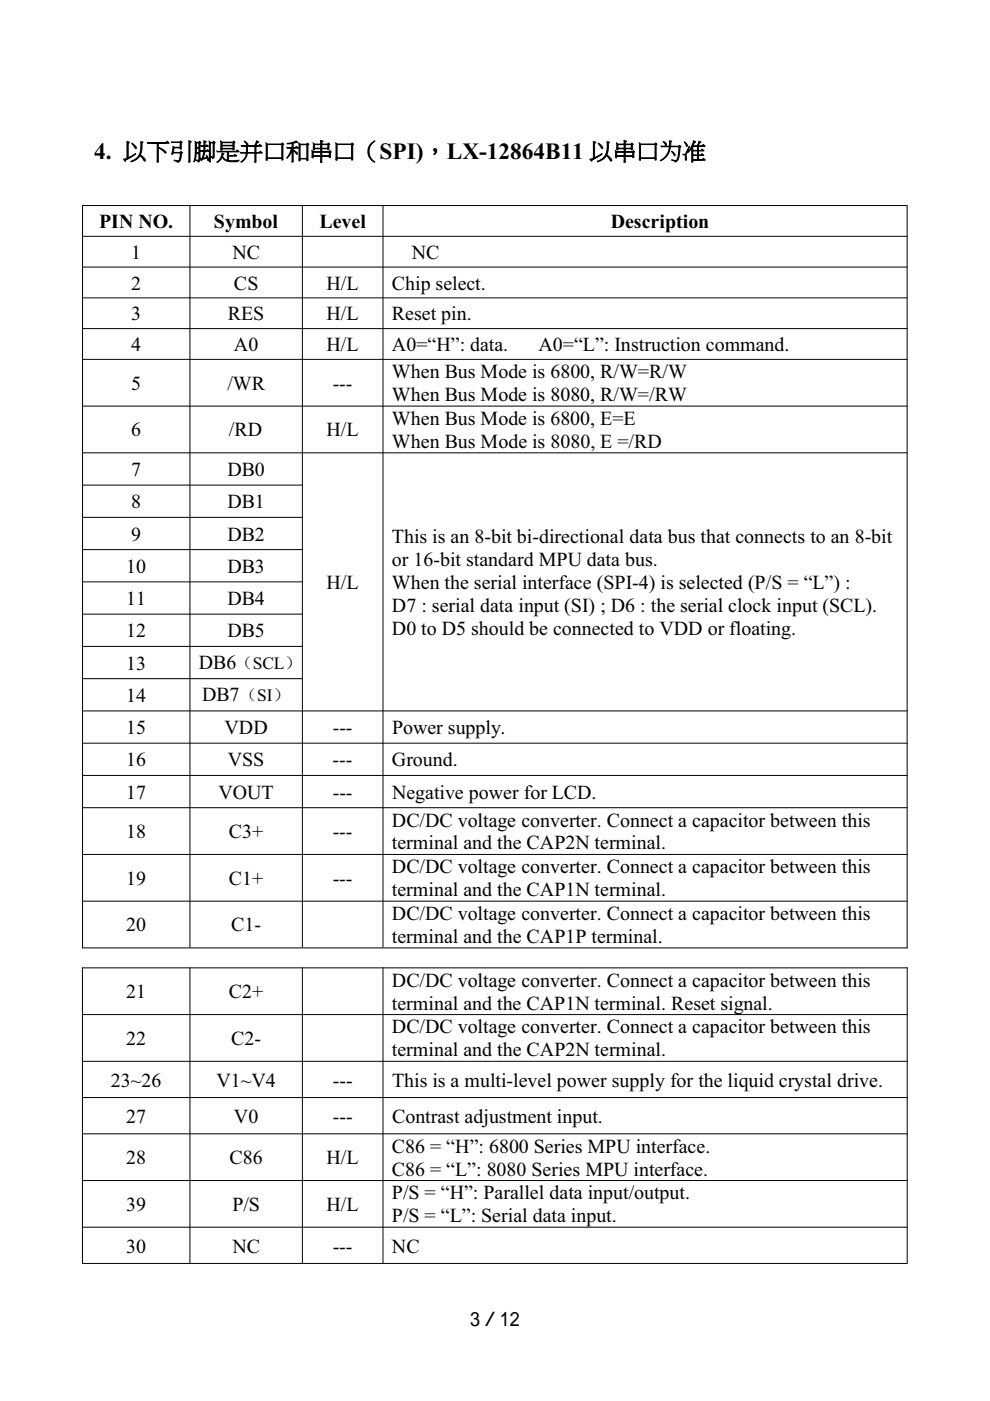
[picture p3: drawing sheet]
<svg xmlns="http://www.w3.org/2000/svg" width="210mm" height="297mm" viewBox="0 0 210 297" stroke-linecap="round" stroke-linejoin="round" font-family="sans-serif">
<defs><g id="words">
<text font-size="5" fill="#010202" x="20" y="33.6">4. 以下引脚是并口和串口（SPI)，LX-12864B11 以串口为准</text>
<g font-size="4.2" fill="#010202">
<text x="21" y="48.4">PIN NO.</text>
<text x="45.4" y="48.4">Symbol</text>
<text x="67.7" y="48.4">Level</text>
<text x="129.5" y="48.4">Description</text>
<text x="27.8" y="54.9">1</text>
<text x="49.3" y="54.9">NC</text>
<text x="87.4" y="54.9">NC</text>
<text x="27.8" y="61.4">2</text>
<text x="49.6" y="61.4">CS</text>
<text x="69.3" y="61.4">H/L</text>
<text x="83.1" y="61.4">Chip select.</text>
<text x="27.8" y="67.9">3</text>
<text x="48.3" y="67.9">RES</text>
<text x="69.3" y="67.9">H/L</text>
<text x="83.1" y="67.9">Reset pin.</text>
<text x="27.8" y="74.4">4</text>
<text x="49.6" y="74.4">A0</text>
<text x="69.3" y="74.4">H/L</text>
<text x="83.1" y="74.4">A0=“H”: data.</text>
<text x="114.2" y="74.4">A0=“L”: Instruction command.</text>
<text x="27.8" y="82.6">5</text>
<text x="48.2" y="82.6">/WR</text>
<text x="70.6" y="82.6">---</text>
<text x="83.1" y="80.2">When Bus Mode is 6800, R/W=R/W</text>
<text x="83.1" y="85.1">When Bus Mode is 8080, R/W=/RW</text>
<text x="27.8" y="92.5">6</text>
<text x="48.5" y="92.5">/RD</text>
<text x="69.3" y="92.5">H/L</text>
<text x="83.1" y="90.1">When Bus Mode is 6800, E=E</text>
<text x="83.1" y="95">When Bus Mode is 8080, E =/RD</text>
<text x="27.8" y="100.9">7</text>
<text x="48.2" y="100.9">DB0</text>
<text x="27.8" y="107.8">8</text>
<text x="48.2" y="107.8">DB1</text>
<text x="27.8" y="114.6">9</text>
<text x="48.2" y="114.6">DB2</text>
<text x="83.1" y="115.2">This is an 8-bit bi-directional data bus that connects to an 8-bit</text>
<text x="83.1" y="120">or 16-bit standard MPU data bus.</text>
<text x="26.8" y="121.5">10</text>
<text x="48.2" y="121.5">DB3</text>
<text x="69.3" y="124.9">H/L</text>
<text x="83.1" y="124.8">When the serial interface (SPI-4) is selected (P/S = “L”) :</text>
<text x="26.8" y="128.3">11</text>
<text x="48.2" y="128.3">DB4</text>
<text x="83.1" y="129.7">D7 : serial data input (SI) ; D6 : the serial clock input (SCL).</text>
<text x="26.8" y="135.1">12</text>
<text x="48.2" y="135.1">DB5</text>
<text x="83.1" y="134.6">D0 to D5 should be connected to VDD or floating.</text>
<text x="26.8" y="142">13</text>
<text x="42.2" y="141.9">DB6</text>
<text x="26.8" y="148.8">14</text>
<text x="42.9" y="148.7">DB7</text>
<text x="26.8" y="155.6">15</text>
<text x="47.6" y="155.6">VDD</text>
<text x="70.6" y="155.6">---</text>
<text x="83.2" y="155.6">Power supply.</text>
<text x="26.8" y="162.5">16</text>
<text x="48.3" y="162.5">VSS</text>
<text x="70.6" y="162.5">---</text>
<text x="83.1" y="162.5">Ground.</text>
<text x="26.8" y="169.3">17</text>
<text x="46.3" y="169.3">VOUT</text>
<text x="70.6" y="169.3">---</text>
<text x="83.1" y="169.3">Negative power for LCD.</text>
<text x="26.8" y="177.7">18</text>
<text x="48.5" y="177.7">C3+</text>
<text x="70.6" y="177.7">---</text>
<text x="83.1" y="175.3">DC/DC voltage converter. Connect a capacitor between this</text>
<text x="83.1" y="180.1">terminal and the CAP2N terminal.</text>
<text x="83.1" y="185.2">DC/DC voltage converter. Connect a capacitor between this</text>
<text x="26.8" y="187.6">19</text>
<text x="48.5" y="187.6">C1+</text>
<text x="70.6" y="187.6">---</text>
<text x="83.1" y="190">terminal and the CAP1N terminal.</text>
<text x="26.8" y="197.5">20</text>
<text x="49" y="197.5">C1-</text>
<text x="83.1" y="195.1">DC/DC voltage converter. Connect a capacitor between this</text>
<text x="83.1" y="199.9">terminal and the CAP1P terminal.</text>
<text x="83.1" y="209.2">DC/DC voltage converter. Connect a capacitor between this</text>
<text x="26.7" y="211.6">21</text>
<text x="48.5" y="211.6">C2+</text>
<text x="83.1" y="214.1">terminal and the CAP1N terminal. Reset signal.</text>
<text x="26.7" y="221.6">22</text>
<text x="49" y="221.6">C2-</text>
<text x="83.1" y="219.1">DC/DC voltage converter. Connect a capacitor between this</text>
<text x="83.1" y="224">terminal and the CAP2N terminal.</text>
<text x="23.5" y="230.4">23~26</text>
<text x="45.9" y="230.4">V1~V4</text>
<text x="70.6" y="230.4">---</text>
<text x="83.2" y="230.4">This is a multi-level power supply for the liquid crystal drive.</text>
<text x="26.7" y="238.1">27</text>
<text x="49.6" y="238.1">V0</text>
<text x="70.6" y="238.1">---</text>
<text x="83.2" y="238.1">Contrast adjustment input.</text>
<text x="83.1" y="244.4">C86 = “H”: 6800 Series MPU interface.</text>
<text x="26.7" y="246.8">28</text>
<text x="48.7" y="246.8">C86</text>
<text x="69.3" y="246.8">H/L</text>
<text x="83.1" y="249.3">C86 = “L”: 8080 Series MPU interface.</text>
<text x="26.7" y="256.7">39</text>
<text x="49.3" y="256.7">P/S</text>
<text x="69.3" y="256.7">H/L</text>
<text x="83.1" y="254.3">P/S = “H”: Parallel data input/output.</text>
<text x="83.1" y="259.2">P/S = “L”: Serial data input.</text>
<text x="26.7" y="265.6">30</text>
<text x="49.3" y="265.6">NC</text>
<text x="70.6" y="265.6">---</text>
<text x="83.1" y="265.6">NC</text>
</g>
<text font-size="4.2" x="99.7" y="281.1">3／12</text>
<g font-size="3.7" fill="#010202">
<text x="49.9" y="141.9">（SCL）</text>
<text x="50.9" y="148.7">（SI）</text>
</g>
</g></defs>
<g fill="none" stroke="#010202" stroke-width=".21">
<path d="M17.4 43.6h175.1M17.4 50.1h175.1M17.4 56.6h175.1M17.5 43.5v157.6M40.3 43.5v157.4M64.1 43.5v157.4M81.2 43.5v157.4M192.4 43.7v157.4M17.4 63.1h175.1M17.4 69.7h175.1M17.4 76.2h175.1M17.4 86.1h175.1"/>
<path d="M17.4 96h175.1M17.4 102.8h46.8M17.4 109.7h46.8M17.4 116.5h46.8M17.4 123.4h46.8M17.4 130.2h46.8M17.4 137h46.8M17.4 143.9h46.8M17.4 150.7h175.1M17.4 157.6h175.1M17.4 164.4h175.1M17.4 171.2h175.1"/>
<path d="M17.4 181.2h175.1M17.4 191.1h175.1M17.4 205.2h175.1M17.4 215.1h175.1M17.4 201h175.1M17.5 205.1v62.7M40.3 205.1v62.7M64.1 205.1v62.7M81.2 205.1v62.7M192.4 205.1v62.7M17.4 225h175.1M17.4 232.7h175.1"/>
<path d="M17.4 240.4h175.1M17.4 250.3h175.1M17.4 260.2h175.1M17.4 267.9h175.1"/>
</g>
<use href="#words"/>
</svg>
